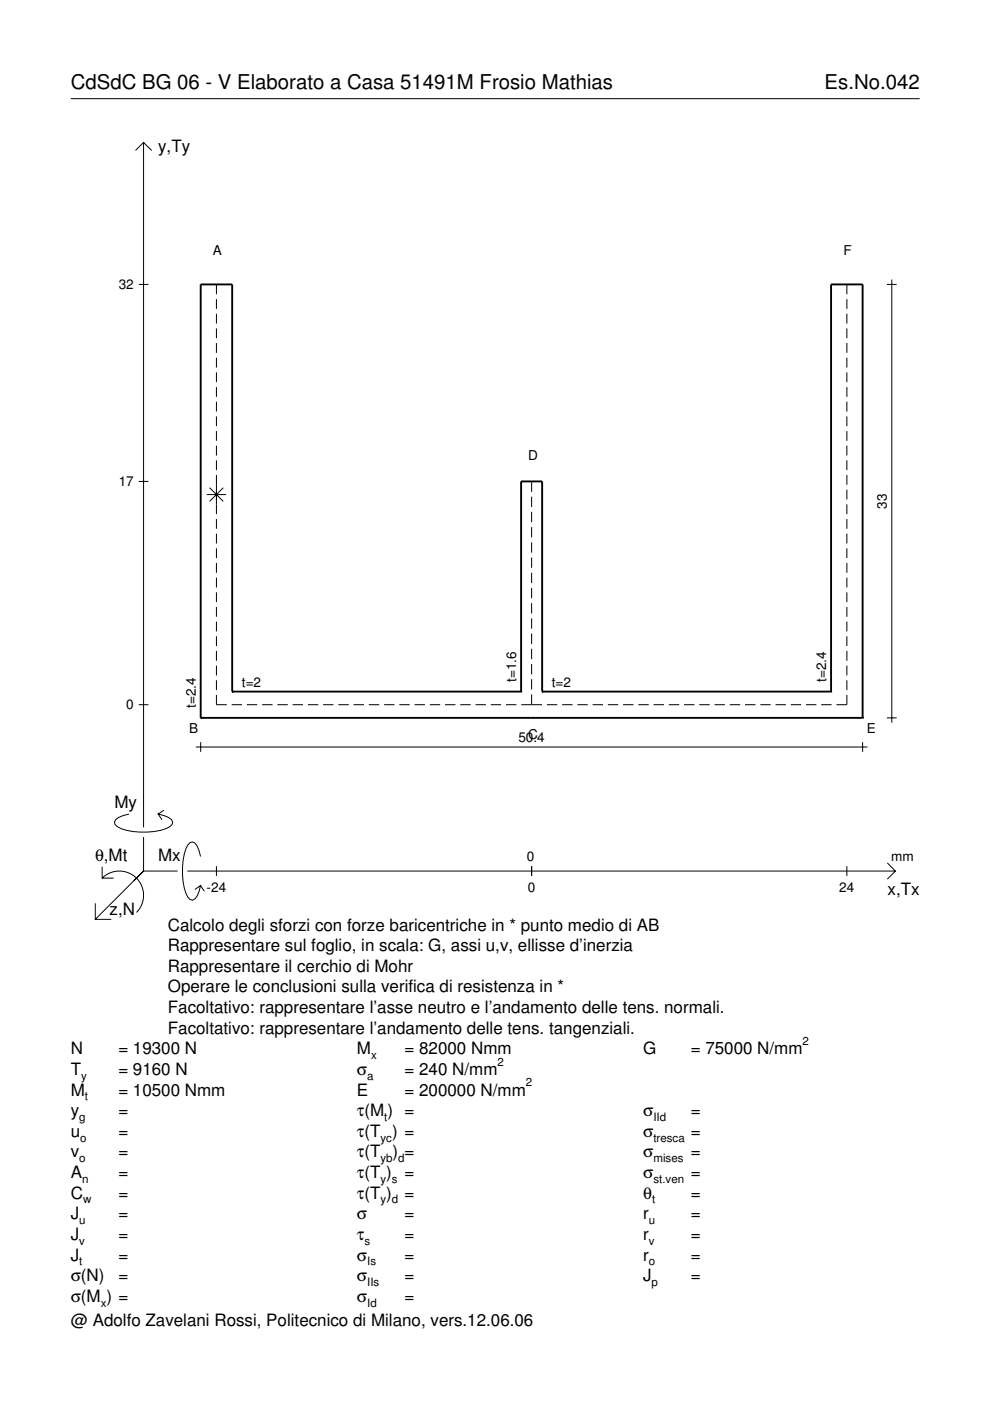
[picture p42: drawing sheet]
<svg xmlns="http://www.w3.org/2000/svg" width="210mm" height="297mm" viewBox="0 0 210 297" stroke-linecap="round" stroke-linejoin="round" font-family="sans-serif">
<defs><g id="words">
<g font-size="4.3">
<text x="15" y="18.9">CdSdC BG 06 - V Elaborato a Casa 51491M Frosio Mathias</text>
<text x="174.8" y="18.9">Es.No.042</text>
</g>
<g font-size="3.6">
<text x="33.5" y="32.3">y,Ty</text>
<text x="24.3" y="171.3">My</text>
<text x="20.1" y="182.6">θ,Mt</text>
<text x="33.5" y="182.6">Mx</text>
<text x="188.2" y="189.8">x,Tx</text>
<text x="23.2" y="193.9">z,N</text>
<text x="35.6" y="197.3">Calcolo degli sforzi con forze baricentriche in * punto medio di AB</text>
<text x="35.6" y="201.7">Rappresentare sul foglio, in scala: G, assi u,v, ellisse d’inerzia</text>
<text x="35.6" y="206">Rappresentare il cerchio di Mohr</text>
<text x="35.6" y="210.4">Operare le conclusioni sulla verifica di resistenza in *</text>
<text x="35.6" y="214.8">Facoltativo: rappresentare l’asse neutro e l’andamento delle tens. normali.</text>
<text x="35.6" y="219.2">Facoltativo: rappresentare l’andamento delle tens. tangenziali.</text>
<text x="15" y="223.5">N</text>
<text x="15" y="227.9">T</text>
<text x="25.1" y="223.5">= 19300 N</text>
<text x="25.1" y="227.9">= 9160 N</text>
<text x="75.7" y="227.9">σ</text>
<text x="75.7" y="223.5">M</text>
<text x="85.8" y="223.5">= 82000 Nmm</text>
<text x="85.8" y="227.9">= 240 N/mm</text>
<text x="136.4" y="223.5">G</text>
<text x="146.5" y="223.5">= 75000 N/mm</text>
<text x="15" y="232.3">M</text>
<text x="25.1" y="232.3">= 10500 Nmm</text>
<text x="75.7" y="232.3">E</text>
<text x="85.8" y="232.3">= 200000 N/mm</text>
<text x="15" y="236.7">y</text>
<text x="25.1" y="236.7">=</text>
<text x="75.7" y="236.7">τ(M ) =</text>
<text x="136.4" y="236.7">σ</text>
<text x="146.5" y="236.7">=</text>
<text x="15" y="241">u</text>
<text x="15" y="245.4">v</text>
<text x="25.1" y="241">=</text>
<text x="25.1" y="245.4">=</text>
<text x="75.7" y="241">τ(T ) =</text>
<text x="75.7" y="245.4">τ(T</text>
<text x="83.3" y="245.4">) =</text>
<text x="136.4" y="241">σ</text>
<text x="136.4" y="245.4">σ</text>
<text x="146.5" y="241">=</text>
<text x="146.5" y="245.4">=</text>
<text x="15" y="249.8">A</text>
<text x="25.1" y="249.8">=</text>
<text x="75.7" y="249.8">τ(T )</text>
<text x="85.8" y="249.8">=</text>
<text x="136.4" y="249.8">σ</text>
<text x="146.5" y="249.8">=</text>
<text x="15" y="254.2">C</text>
<text x="25.1" y="254.2">=</text>
<text x="75.7" y="254.2">τ(T )</text>
<text x="85.8" y="254.2">=</text>
<text x="136.4" y="254.2">θ</text>
<text x="146.5" y="254.2">=</text>
<text x="15" y="258.5">J</text>
<text x="15" y="262.9">J</text>
<text x="25.1" y="258.5">=</text>
<text x="25.1" y="262.9">=</text>
<text x="75.7" y="258.5">σ</text>
<text x="75.7" y="262.9">τ</text>
<text x="85.8" y="258.5">=</text>
<text x="85.8" y="262.9">=</text>
<text x="136.4" y="258.5">r</text>
<text x="136.4" y="262.9">r</text>
<text x="146.5" y="258.5">=</text>
<text x="146.5" y="262.9">=</text>
<text x="15" y="267.3">J</text>
<text x="25.1" y="267.3">=</text>
<text x="75.7" y="267.3">σ</text>
<text x="85.8" y="267.3">=</text>
<text x="136.4" y="267.3">r</text>
<text x="146.5" y="267.3">=</text>
<text x="15" y="271.7">σ(N)</text>
<text x="25.1" y="271.7">=</text>
<text x="75.7" y="271.7">σ</text>
<text x="85.8" y="271.7">=</text>
<text x="136.4" y="271.7">J</text>
<text x="146.5" y="271.7">=</text>
<text x="15" y="281.2">@ Adolfo Zavelani Rossi, Politecnico di Milano, vers.12.06.06</text>
<text x="15" y="276">σ(M ) =</text>
<text x="75.7" y="276">σ</text>
<text x="85.8" y="276">=</text>
</g>
<g font-size="2.9">
<text x="45.1" y="54.1">A</text>
<text x="178.8" y="54.1">F</text>
<text x="25.2" y="61.3">32</text>
<text x="112" y="97.5">D</text>
<text x="25.2" y="103.1">17</text>
<text x="188" y="107.9" transform="rotate(-90 188 107.9)">33</text>
<text x="51.3" y="145.6">t=2</text>
<text x="109.5" y="144.6" transform="rotate(-90 109.5 144.6)">t=1.6</text>
<text x="117" y="145.6">t=2</text>
<text x="175.2" y="144.6" transform="rotate(-90 175.2 144.6)">t=2.4</text>
<text x="26.8" y="150.4">0</text>
<text x="40.1" y="155.3">B</text>
<text x="41.5" y="150.1" transform="rotate(-90 41.5 150.1)">t=2.4</text>
<text x="183.8" y="155.3">E</text>
<text x="109.9" y="157.4">50.4</text>
<text x="112" y="156.6">C</text>
<text x="111.7" y="182.6">0</text>
<text x="189" y="182.6">mm</text>
<text x="43.8" y="189.1">-24</text>
<text x="111.9" y="189.1">0</text>
<text x="178" y="189.1">24</text>
</g>
<g font-size="2.4">
<text x="170.2" y="221.5">2</text>
<text x="78.7" y="224.5">x</text>
<text x="105.5" y="225.9">2</text>
<text x="17.2" y="228.9">y</text>
<text x="18" y="233.3">t</text>
<text x="77.9" y="228.9">a</text>
<text x="111.5" y="230.3">2</text>
<text x="16.8" y="237.7">g</text>
<text x="81.5" y="237.7">t</text>
<text x="138.5" y="237.7">IId</text>
<text x="17" y="242">o</text>
<text x="80.7" y="242">yc</text>
<text x="138.5" y="242">tresca</text>
<text x="16.8" y="246.4">o</text>
<text x="17.4" y="250.8">n</text>
<text x="80.7" y="246.4">yb d</text>
<text x="80.7" y="250.8">y s</text>
<text x="138.5" y="246.4">mises</text>
<text x="138.5" y="250.8">st.ven</text>
<text x="17.6" y="255.2">w</text>
<text x="80.7" y="255.2">y d</text>
<text x="138.2" y="255.2">t</text>
<text x="16.8" y="259.5">u</text>
<text x="16.8" y="263.9">v</text>
<text x="77.3" y="263.9">s</text>
<text x="137.6" y="259.5">u</text>
<text x="137.6" y="263.9">v</text>
<text x="16.8" y="268.3">t</text>
<text x="77.9" y="268.3">Is</text>
<text x="137.6" y="268.3">o</text>
<text x="77.9" y="272.7">IIs</text>
<text x="138.2" y="272.7">p</text>
<text x="21.4" y="277">x</text>
<text x="77.9" y="277">Id</text>
</g>
</g></defs>
<g fill="none" stroke="#000" stroke-width=".21">
<path d="M15 20.9h180M28.7 31.9l1.7-1.7 1.8 1.7M30.4 30.2v145.2M189.1 59.3v93.9M29.4 60.3h2.1M45.9 60.3v2.1M45.9 63.4v2.1M45.9 66.5v2.1M45.9 69.6v2.1M45.9 72.7v2.1M45.9 75.8v2.1M45.9 79v2"/>
<path d="M179.6 60.3v2.1M179.6 63.4v2.1M179.6 66.5v2.1M179.6 69.6v2.1M179.6 72.7v2.1M179.6 75.8v2.1M179.6 79v2M188 60.3h2.1M45.9 82.1v2M45.9 85.2v2.1M45.9 88.3v2.1M45.9 91.4v2.1"/>
<path d="M45.9 94.5v2.1M45.9 97.6v2.1M179.6 82.1v2M179.6 85.2v2.1M179.6 88.3v2.1M179.6 91.4v2.1M179.6 94.5v2.1M179.6 97.6v2.1M29.4 102.1h2.1M43.8 104.9h4.1M44.4 103.4l2.9 2.9M45.9 100.7v8.3"/>
<path d="M45.9 110v2.1M45.9 113.1v2.1M45.9 116.3v2M45.9 119.4v2M47.3 103.4l-2.9 2.9M112.7 102.1v2.2M112.7 105.3v2.2M112.7 108.5v2.2M112.7 111.8v2.1M112.7 115v2.2M112.7 118.2v2.2M179.6 100.7v2.1"/>
<path d="M179.6 103.8v2.1M179.6 106.9v2.1M179.6 110v2.1M179.6 113.1v2.1M179.6 116.3v2M179.6 119.4v2M45.9 122.5v2.1M45.9 125.6v2.1M45.9 128.7v2.1M45.9 131.8v2.1M45.9 134.9v2.1M45.9 138v2.1"/>
<path d="M112.7 121.4v2.2M112.7 124.7v2.1M112.7 127.9v2.2M112.7 131.1v2.2M112.7 134.3v2.2M112.7 137.6v2.1M179.6 122.5v2.1M179.6 125.6v2.1M179.6 128.7v2.1M179.6 131.8v2.1M179.6 134.9v2.1M179.6 138v2.1"/>
<path d="M29.4 149.4h2.1M41.5 158.4h142.4M42.5 157.4v2M45.9 147.3v2.1h2.2M45.9 141.1v2.1M45.9 144.2v2.1M49.1 149.4h2.2M52.3 149.4h2.2M55.6 149.4h2.2M58.8 149.4h2.2M62 149.4h2.2M65.3 149.4h2.2"/>
<path d="M68.5 149.4h2.2M71.7 149.4h2.2M75 149.4h2.2M78.2 149.4h2.2M81.4 149.4h2.2M84.7 149.4h2.2M87.9 149.4h2.2M91.1 149.4h2.2M94.4 149.4h2.2M97.6 149.4h2.2M100.8 149.4h2.2M104.1 149.4h2.2"/>
<path d="M107.3 149.4h2.2M110.5 149.4h4.4M112.7 140.8v2.2M112.7 144v2.2M112.7 147.2v2.2M115.9 149.4h2.3M119.2 149.4h2.2M122.4 149.4h2.2M125.6 149.4h2.2M128.9 149.4h2.2M132.1 149.4h2.2M135.3 149.4h2.2"/>
<path d="M138.6 149.4h2.2M141.8 149.4h2.2M145 149.4h2.2M148.3 149.4h2.2M151.5 149.4h2.2M154.7 149.4h2.2M158 149.4h2.2M161.2 149.4h2.2M164.4 149.4h2.2M167.7 149.4h2.2M170.9 149.4h2.2M174.1 149.4h2.2"/>
<path d="M179.6 147.3v2.1h-2.3M179.6 141.1v2.1M179.6 144.2v2.1M182.9 157.4v2M188 152.2h2.1M27.3 172.6a3.6 3.6 0 0 0-3 1.7l.1 .5a5.7 5.7 0 0 0 3.8 1.5 13.3 13.3 0 0 0 7.8-1l.5-.5 .1-.5a3.6 3.6 0 0 0-3.1-1.7l.8 1.2M30.4 177.5v7.2M34.7 171.8l-1.2 .8M20.2 191.5v3.4h3.4M21.7 186.2a5.1 5.1 0 0 1 7.2 0 5.1 5.1 0 0 1 0 7.3M21.7 183.8v2.4h2.4M30.4 184.7l-10.2 10.2"/>
<path d="M30.4 184.7l-2 2M30.4 184.7h7.2M39.7 184.7h150.1M42.5 181.6a3.6 3.6 0 0 0-1.7-3.1l-.5 .1a5.7 5.7 0 0 0-1.5 3.8 13.3 13.3 0 0 0 1 7.8l.5 .5 .5 .2a3.6 3.6 0 0 0 1.7-3.1l-1.2 .8M42.5 187.8l.8 1.2M45.9 183.7v2M112.7 183.7v2M179.6 183.7v2M188.1 183l1.7 1.7-1.7 1.7"/>
</g>
<g fill="none" stroke="#000" stroke-width=".4">
<path d="M42.5 152.2h.1M42.5 152.2h140.4M49.2 146.6h.1M49.2 146.6v-86.3h-6.7v91.9M49.2 146.6h61.3M110.5 146.6h.1M110.5 146.6v-44.5h4.4v44.5M112.7 152.2h.1M114.9 146.6h.1M114.9 146.6h61.3M176.2 146.6h.1M176.2 146.6v-86.3h6.7v91.9"/>
<path d="M182.9 152.2h.1"/>
</g>
<use href="#words"/>
</svg>
